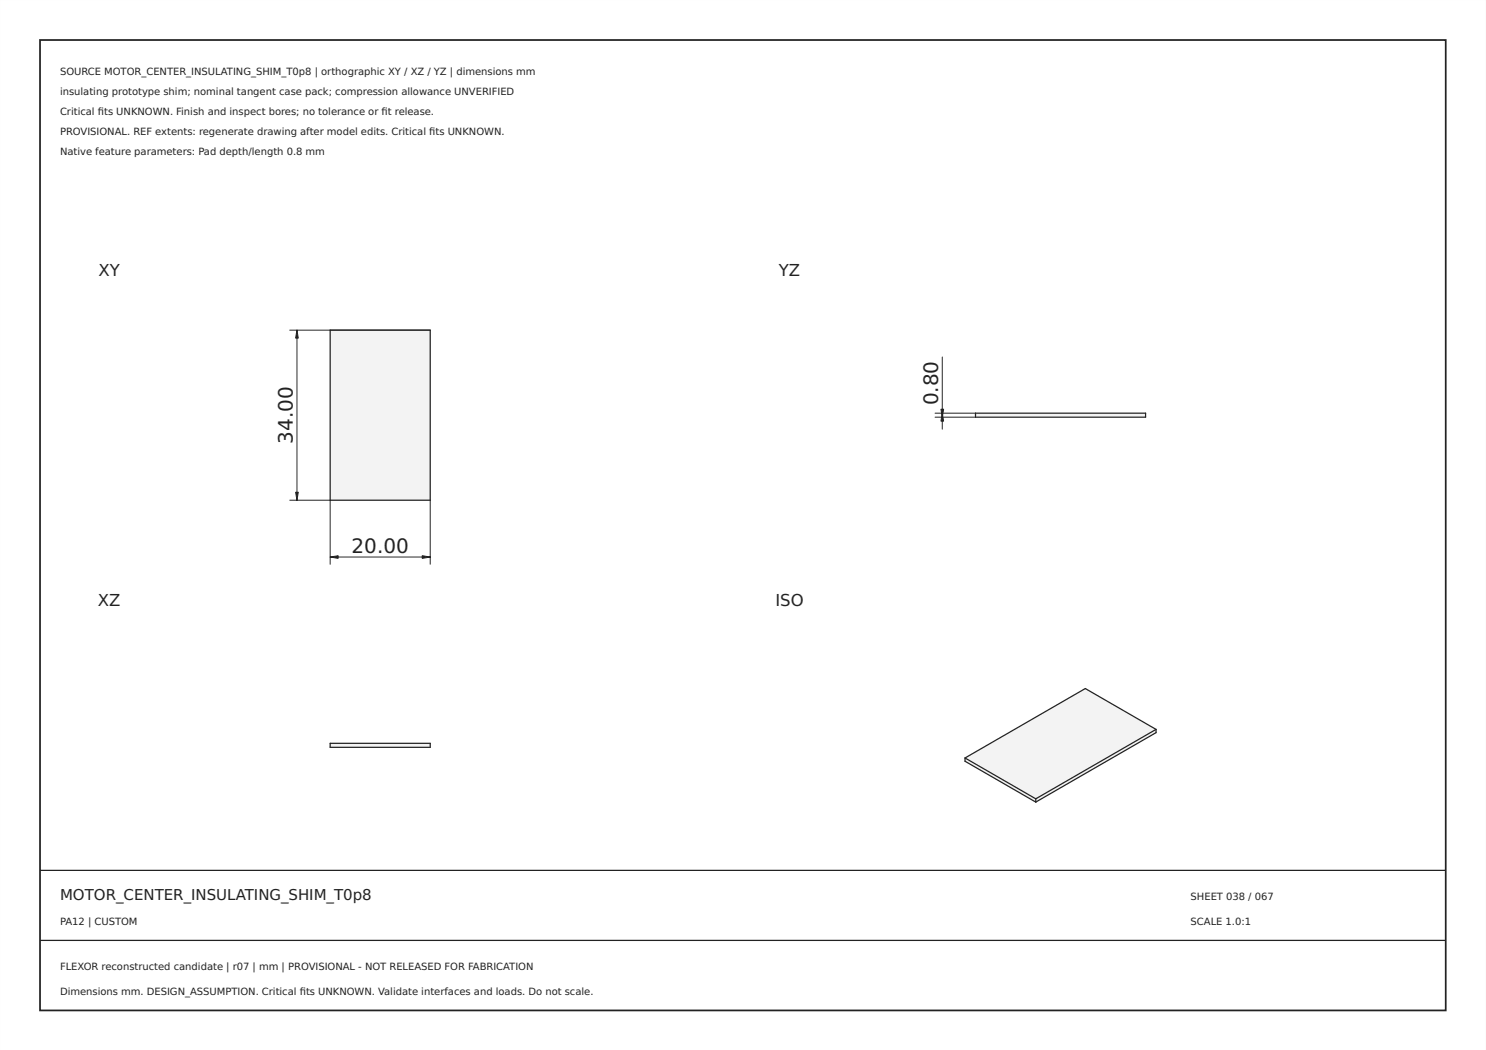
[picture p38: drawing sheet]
<svg xmlns="http://www.w3.org/2000/svg" width="297mm" height="210mm" viewBox="0 0 297 210" stroke-linecap="round" stroke-linejoin="round" font-family="sans-serif">
<defs><g id="words">
<g font-size="4" fill="#212529">
<text x="187.5" y="81" transform="rotate(-90 187.5 81)">0.80</text>
<text x="58.5" y="88.7" transform="rotate(-90 58.5 88.7)">34.00</text>
<text x="70.3" y="110.5">20.00</text>
</g>
<g font-size="3.3" fill="#212529">
<text x="19.7" y="55.1">XY</text>
<text x="155.7" y="55.1">YZ</text>
<text x="19.6" y="121.1">XZ</text>
<text x="155" y="121.1">ISO</text>
</g>
<text font-size="3" fill="#222" x="12" y="180">MOTOR_CENTER_INSULATING_SHIM_T0p8</text>
<g font-size="2" fill="#222">
<text x="12" y="15">SOURCE MOTOR_CENTER_INSULATING_SHIM_T0p8 | orthographic XY / XZ / YZ | dimensions mm</text>
<text x="12" y="19">insulating prototype shim; nominal tangent case pack; compression allowance UNVERIFIED</text>
<text x="12" y="23">Critical fts UNKNOWN. Finish and inspect bores; no tolerance or ft release.</text>
<text x="19.6" y="23">i</text>
<text x="76.3" y="23">i</text>
<text x="12" y="27">PROVISIONAL. REF extents: regenerate drawing after model edits. Critical fts UNKNOWN.</text>
<text x="85.8" y="27">i</text>
<text x="12" y="31">Native feature parameters: Pad depth/length 0.8 mm</text>
<text x="238" y="180">SHEET 038 / 067</text>
<text x="12" y="185">PA12 | CUSTOM</text>
<text x="238" y="185">SCALE 1.0:1</text>
<text x="12" y="194">FLEXOR reconstructed candidate | r07 | mm | PROVISIONAL - NOT RELEASED FOR FABRICATION</text>
<text x="12" y="199">Dimensions mm. DESIGN_ASSUMPTION. Critical fts UNKNOWN. Validate interfaces and loads. Do not scale.</text>
<text x="59.9" y="199">i</text>
</g>
</g></defs>
<path d="M0 0h297v210h-297zM0 0v210h297v-210z" fill="#000"/>
<path d="M8 8h281v194h-281z" fill="none" stroke="#222" stroke-width=".35"/>
<path d="M8 174h281zM8 188h281z" fill="#000" stroke="#222" stroke-width=".25"/>
<path d="M66 66h20v34h-20z" fill-rule="evenodd" fill="#f1f3f5"/>
<path d="M66 66h20v34h-20z" fill="none" stroke="#212529" stroke-width=".25"/>
<path d="M57.9 66h28.1M59.4 66v34M57.9 100h8.1v12.8M86 100v12.8M66 111.4h20" fill="none" stroke="#212529" stroke-width=".2"/>
<g fill="#212529" stroke="#212529" stroke-width=".2">
<path d="M84.4 111.1l1.6 .3-1.6 .2z"/>
<path d="M66 111.4l1.6-.3v.5z"/>
<path d="M59.4 66l.2 1.6h-.5z"/>
<path d="M59.1 98.4h.5l-.2 1.6z"/>
</g>
<path d="M66 148.6h20v.8h-20z" fill-rule="evenodd" fill="#f1f3f5"/>
<path d="M66 148.6h20v.8h-20z" fill="none" stroke="#212529" stroke-width=".25"/>
<path d="M195 82.6h34v.8h-34z" fill-rule="evenodd" fill="#f1f3f5"/>
<path d="M195 82.6h34v.8h-34z" fill="none" stroke="#212529" stroke-width=".25"/>
<path d="M188.4 71.4v14.4M186.9 82.6h8.1M186.9 83.4h8.1" fill="none" stroke="#212529" stroke-width=".2"/>
<g fill="#212529" stroke="#212529" stroke-width=".2">
<path d="M188.4 82.6l.2 1.6h-.5z"/>
<path d="M188.1 81.8h.5l-.2 1.6z"/>
</g>
<g fill="#f1f3f5">
<path d="M192.9 151.5l14.1 8.2v.6l-14.1-8.1z" fill-rule="evenodd"/>
<path d="M192.9 151.5l24-13.9 14.2 8.2-24.1 13.9z" fill-rule="evenodd"/>
<path d="M207 159.7l24.1-13.9v.7l-24.1 13.8z" fill-rule="evenodd"/>
</g>
<path d="M192.9 151.5v.7l14.1 8.1M192.9 151.5l14.1 8.2M207 159.7v.6M231.1 145.8v.7l-24.1 13.8M231.1 145.8l-24.1 13.9M231.1 145.8l-14.2-8.2-24 13.9" fill="none" stroke="#212529" stroke-width=".25"/>
<use href="#words"/>
</svg>
